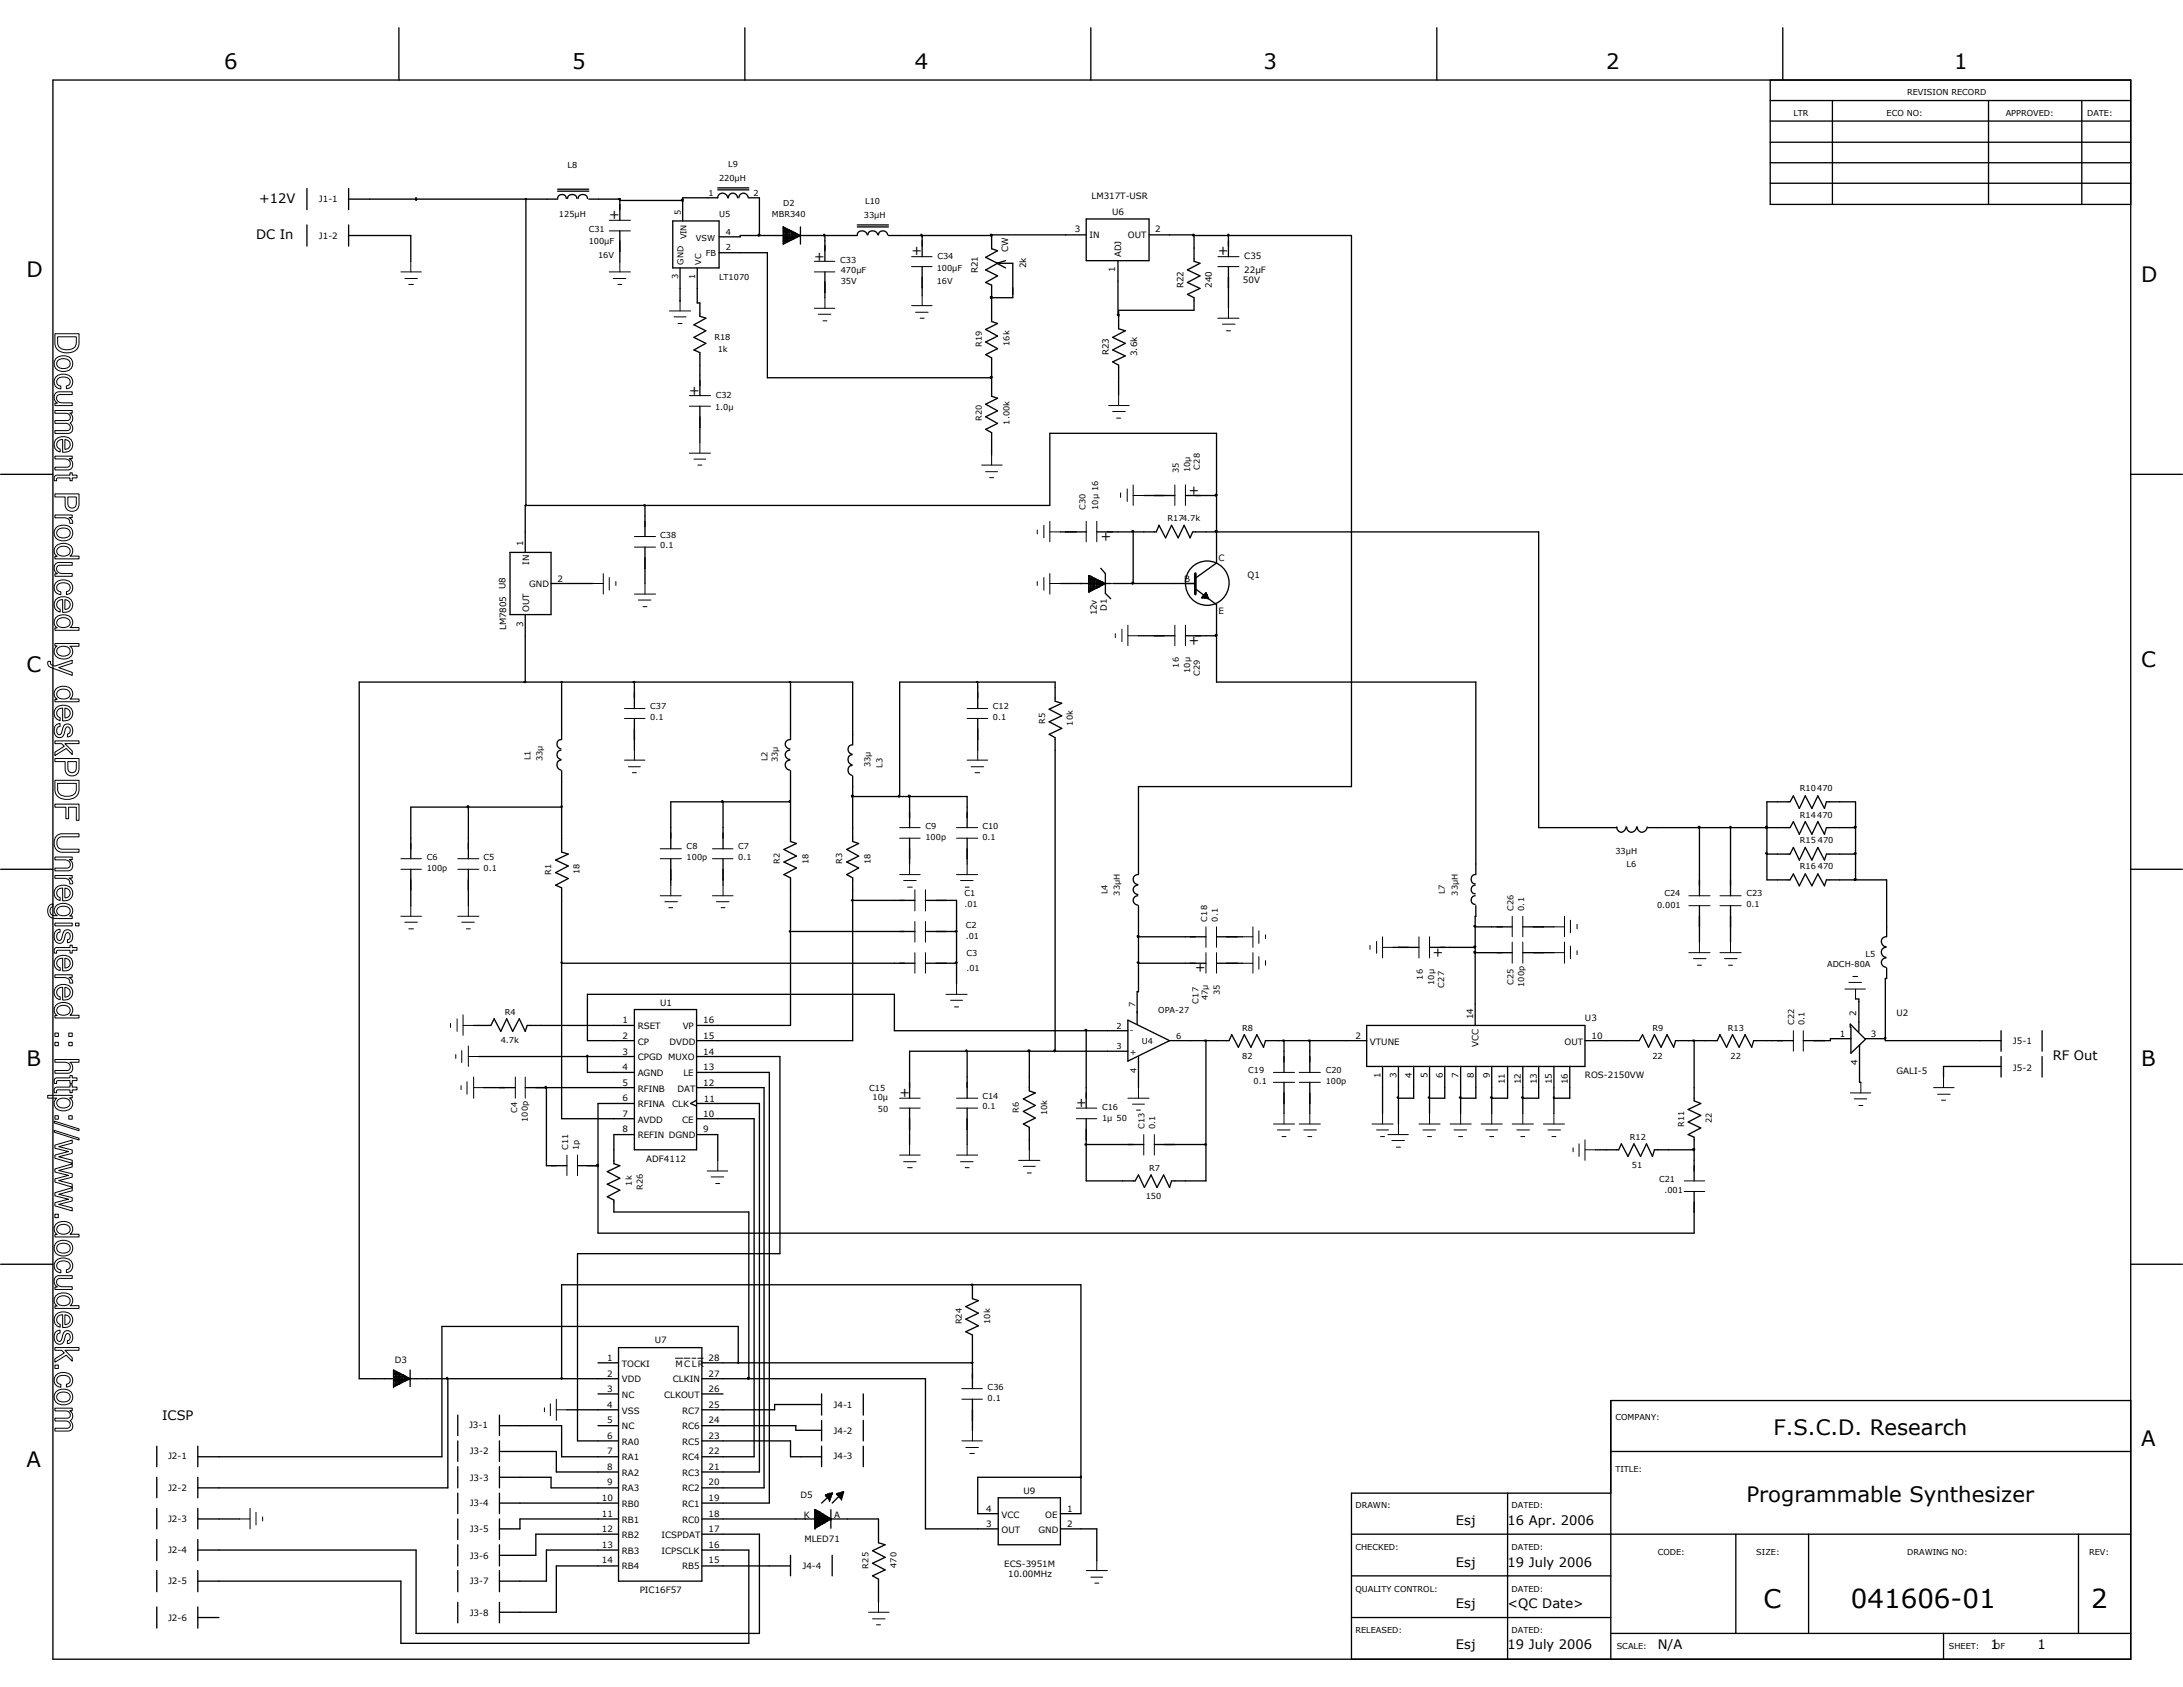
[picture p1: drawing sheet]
<svg xmlns="http://www.w3.org/2000/svg" width="279mm" height="216mm" viewBox="0 0 279 216" stroke-linecap="round" stroke-linejoin="round" font-family="sans-serif">
<defs><g id="words">
<g font-size="3.3">
<text x="225.7" y="205.8">C</text>
<text x="236.9" y="205.8">041606-01</text>
<text x="267.6" y="205.8">2</text>
</g>
<g font-size="2.7">
<text x="28.7" y="8.9">6</text>
<text x="73.2" y="8.9">5</text>
<text x="117.1" y="8.9">4</text>
<text x="161.7" y="8.9">3</text>
<text x="205.6" y="8.9">2</text>
<text x="250.1" y="8.9">1</text>
<text x="3.4" y="35.5">D</text>
<text x="274.1" y="36.2">D</text>
<text x="3.4" y="86">C</text>
<text x="274.1" y="85.3">C</text>
<text x="3.4" y="136.5">B</text>
<text x="274.1" y="136.5">B</text>
<text x="227" y="183.6">F.S.C.D. Research</text>
<text x="274.1" y="185.1">A</text>
<text x="3.4" y="187.7">A</text>
<text x="223.5" y="192.3">Programmable Synthesizer</text>
</g>
<g font-size="1.7">
<text x="33.2" y="26">+12V</text>
<text x="78" y="28">+</text>
<text x="32.8" y="30.6">DC In</text>
<text x="104.2" y="33.4">+</text>
<text x="116.7" y="32.7">+</text>
<text x="155.9" y="32.7">+</text>
<text x="88.2" y="50.5">+</text>
<text x="153.3" y="63.5" transform="rotate(-90 153.3 63.5)">+</text>
<text x="142.1" y="69.3" transform="rotate(-90 142.1 69.3)">+</text>
<text x="153.3" y="82.6" transform="rotate(-90 153.3 82.6)">+</text>
<text x="154.2" y="124.5" transform="rotate(-90 154.2 124.5)">+</text>
<text x="184.6" y="122.6" transform="rotate(-90 184.6 122.6)">+</text>
<text x="262.7" y="135.6">RF Out</text>
<text x="115.1" y="140.4">+</text>
<text x="137.8" y="141.7">+</text>
<text x="20.7" y="181.8">ICSP</text>
<text x="186.4" y="195.2">Esj</text>
<text x="193" y="195.2">16 Apr. 2006</text>
<text x="186.4" y="200.5">Esj</text>
<text x="193" y="200.5">19 July 2006</text>
<text x="186.4" y="205.7">Esj</text>
<text x="193" y="205.7">&lt;QC Date&gt;</text>
<text x="186.4" y="211.1">Esj</text>
<text x="193" y="211.1">19 July 2006</text>
<text x="212.2" y="211.1">N/A</text>
<text x="254.8" y="211.1">1</text>
<text x="260.8" y="211.1">1</text>
</g>
<g font-size="1.1">
<text x="40.8" y="25.9">J1-1</text>
<text x="137.6" y="29.7">3</text>
<text x="139.7" y="25.5">LM317T-USR</text>
<text x="142.3" y="27.5">U6</text>
<text x="147.8" y="29.7">2</text>
<text x="40.8" y="30.6">J1-2</text>
<text x="125.1" y="35" transform="rotate(-90 125.1 35)">R21</text>
<text x="129" y="32.3" transform="rotate(-90 129 32.3)">CW</text>
<text x="131.3" y="34.3" transform="rotate(-90 131.3 34.3)">2k</text>
<text x="139.4" y="30.5">IN</text>
<text x="142.7" y="34.8" transform="rotate(-90 142.7 34.8)">1</text>
<text x="143.5" y="32.9" transform="rotate(-90 143.5 32.9)">ADJ</text>
<text x="144.4" y="30.5">OUT</text>
<text x="159.3" y="33.1">C35</text>
<text x="159.3" y="34.9">22µF</text>
<text x="151.5" y="36.8" transform="rotate(-90 151.5 36.8)">R22</text>
<text x="155.1" y="36.8" transform="rotate(-90 155.1 36.8)">240</text>
<text x="159.1" y="36.2">50V</text>
<text x="141.9" y="45.5" transform="rotate(-90 141.9 45.5)">R23</text>
<text x="145.5" y="45.6" transform="rotate(-90 145.5 45.6)">3.6k</text>
<text x="67" y="69.9" transform="rotate(-90 67 69.9)">1</text>
<text x="156" y="71.8">C</text>
<text x="64.7" y="75.4" transform="rotate(-90 64.7 75.4)">U8</text>
<text x="67.7" y="75.2">GND</text>
<text x="67.7" y="72.3" transform="rotate(-90 67.7 72.3)">IN</text>
<text x="71.4" y="74.4">2</text>
<text x="151.6" y="74.4">B</text>
<text x="159.7" y="74">Q1</text>
<text x="64.8" y="80.6" transform="rotate(-90 64.8 80.6)">LM7805</text>
<text x="67" y="80.2" transform="rotate(-90 67 80.2)">3</text>
<text x="67.7" y="78.3" transform="rotate(-90 67.7 78.3)">OUT</text>
<text x="140.4" y="78.7" transform="rotate(-90 140.4 78.7)">12v</text>
<text x="141.6" y="78.1" transform="rotate(-90 141.6 78.1)">D1</text>
<text x="156" y="78.6">E</text>
<text x="79.7" y="131">1</text>
<text x="81.6" y="131.7">RSET</text>
<text x="84.5" y="128.7">U1</text>
<text x="87.4" y="131.7">VP</text>
<text x="90" y="131">16</text>
<text x="188.6" y="130.4" transform="rotate(-90 188.6 130.4)">14</text>
<text x="202.9" y="130.6">U3</text>
<text x="237.6" y="130" transform="rotate(-90 237.6 130)">2</text>
<text x="242.7" y="130">U2</text>
<text x="79.7" y="132.9">2</text>
<text x="79.7" y="135">3</text>
<text x="79.7" y="136.9">4</text>
<text x="81.6" y="133.7">CP</text>
<text x="81.6" y="135.7">CPGD MUXO</text>
<text x="81.6" y="137.7">AGND</text>
<text x="85.7" y="133.7">DVDD</text>
<text x="87.5" y="137.7">LE</text>
<text x="90" y="132.9">15</text>
<text x="90" y="135">14</text>
<text x="90" y="136.9">13</text>
<text x="173.5" y="132.9">2</text>
<text x="175.3" y="133.7">VTUNE</text>
<text x="189.2" y="133.9" transform="rotate(-90 189.2 133.9)">VCC</text>
<text x="200.2" y="133.7">OUT</text>
<text x="203.7" y="132.9">10</text>
<text x="235.5" y="132.7">1</text>
<text x="237.7" y="136.3" transform="rotate(-90 237.7 136.3)">4</text>
<text x="239.4" y="132.7">3</text>
<text x="242.7" y="137.4">GALI-5</text>
<text x="257.6" y="133.6">J5-1</text>
<text x="257.6" y="137.1">J5-2</text>
<text x="79.7" y="138.9">5</text>
<text x="79.7" y="140.9">6</text>
<text x="79.7" y="142.9">7</text>
<text x="81.6" y="139.7">RFINB</text>
<text x="81.6" y="141.6">RFINA</text>
<text x="81.6" y="143.7">AVDD</text>
<text x="86" y="141.6">CLK</text>
<text x="86.7" y="139.7">DAT</text>
<text x="87.3" y="143.7">CE</text>
<text x="90" y="138.9">12</text>
<text x="90" y="142.9">10</text>
<text x="90.1" y="141">11</text>
<text x="176.7" y="138" transform="rotate(-90 176.7 138)">1</text>
<text x="178.7" y="138" transform="rotate(-90 178.7 138)">3</text>
<text x="180.7" y="138" transform="rotate(-90 180.7 138)">4</text>
<text x="182.7" y="138" transform="rotate(-90 182.7 138)">5</text>
<text x="184.7" y="138" transform="rotate(-90 184.7 138)">6</text>
<text x="186.7" y="138" transform="rotate(-90 186.7 138)">7</text>
<text x="188.6" y="138" transform="rotate(-90 188.6 138)">8</text>
<text x="190.7" y="138" transform="rotate(-90 190.7 138)">9</text>
<text x="192.6" y="138.8" transform="rotate(-90 192.6 138.8)">11</text>
<text x="194.6" y="138.8" transform="rotate(-90 194.6 138.8)">12</text>
<text x="196.7" y="138.8" transform="rotate(-90 196.7 138.8)">13</text>
<text x="198.6" y="138.8" transform="rotate(-90 198.6 138.8)">15</text>
<text x="200.7" y="138.8" transform="rotate(-90 200.7 138.8)">16</text>
<text x="202.9" y="138">ROS-2150VW</text>
<text x="79.7" y="144.9">8</text>
<text x="81.6" y="145.6">REFIN DGND</text>
<text x="82.7" y="148.7">ADF4112</text>
<text x="90" y="144.9">9</text>
<text x="83.8" y="171.9">U7</text>
<text x="50.5" y="174.4">D3</text>
<text x="77.7" y="174.2">1</text>
<text x="77.7" y="176.2">2</text>
<text x="77.7" y="178.1">3</text>
<text x="79.6" y="174.9">TOCKI</text>
<text x="79.6" y="176.9">VDD</text>
<text x="79.6" y="178.9">NC</text>
<text x="85" y="178.9">CLKOUT</text>
<text x="86.1" y="176.9">CLKIN</text>
<text x="86.4" y="174.9">MC LR</text>
<text x="90.7" y="174.2">28</text>
<text x="90.7" y="176.2">27</text>
<text x="90.7" y="178.1">26</text>
<text x="60" y="182.8">J3-1</text>
<text x="77.7" y="180.2">4</text>
<text x="77.7" y="182.1">5</text>
<text x="77.7" y="184.1">6</text>
<text x="79.6" y="180.9">VSS</text>
<text x="79.6" y="182.9">NC</text>
<text x="79.6" y="184.9">RA0</text>
<text x="87.3" y="180.9">RC7</text>
<text x="87.3" y="182.9">RC6</text>
<text x="87.3" y="184.9">RC5</text>
<text x="90.7" y="180.2">25</text>
<text x="90.7" y="182.1">24</text>
<text x="90.7" y="184.1">23</text>
<text x="106.7" y="180.2">J4-1</text>
<text x="106.7" y="183.5">J4-2</text>
<text x="21.5" y="186.8">J2-1</text>
<text x="21.5" y="190.8">J2-2</text>
<text x="60.1" y="186.1">J3-2</text>
<text x="60.1" y="189.5">J3-3</text>
<text x="77.7" y="186.1">7</text>
<text x="77.7" y="188.1">8</text>
<text x="77.7" y="190.1">9</text>
<text x="79.6" y="186.9">RA1</text>
<text x="79.6" y="188.9">RA2</text>
<text x="79.6" y="190.8">RA3</text>
<text x="87.3" y="186.9">RC4</text>
<text x="87.3" y="188.9">RC3</text>
<text x="87.3" y="190.8">RC2</text>
<text x="90.7" y="186.1">22</text>
<text x="90.7" y="188.1">21</text>
<text x="90.7" y="190.1">20</text>
<text x="102.4" y="191.7">D5</text>
<text x="106.7" y="186.8">J4-3</text>
<text x="131" y="191.2">U9</text>
<text x="21.5" y="194.8">J2-3</text>
<text x="60.1" y="192.8">J3-4</text>
<text x="60.1" y="196.1">J3-5</text>
<text x="77" y="192.1">10</text>
<text x="77" y="194.1">11</text>
<text x="77" y="196.1">12</text>
<text x="79.6" y="192.9">RB0</text>
<text x="79.6" y="194.9">RB1</text>
<text x="79.6" y="196.8">RB2</text>
<text x="84.7" y="196.8">ICSPDAT</text>
<text x="87.3" y="192.9">RC1</text>
<text x="87.3" y="194.9">RC0</text>
<text x="90.7" y="192.1">19</text>
<text x="90.7" y="194.1">18</text>
<text x="90.7" y="196.1">17</text>
<text x="102.9" y="194.2">K</text>
<text x="103" y="197.4">MLED71</text>
<text x="106.8" y="194.2">A</text>
<text x="126.2" y="193.5">4</text>
<text x="126.2" y="195.4">3</text>
<text x="128.2" y="194.2">VCC</text>
<text x="128.2" y="196.2">OUT</text>
<text x="132.9" y="196.2">GND</text>
<text x="133.8" y="194.2">OE</text>
<text x="136.6" y="193.5">1</text>
<text x="136.6" y="195.4">2</text>
<text x="21.5" y="198.8">J2-4</text>
<text x="21.5" y="202.8">J2-5</text>
<text x="60.1" y="199.5">J3-6</text>
<text x="60.1" y="202.8">J3-7</text>
<text x="77" y="198.1">13</text>
<text x="77" y="200.1">14</text>
<text x="79.6" y="198.9">RB3</text>
<text x="79.6" y="200.8">RB4</text>
<text x="81.9" y="203.9">PIC16F57</text>
<text x="84.7" y="198.9">ICPSCLK</text>
<text x="87.3" y="200.8">RB5</text>
<text x="90.7" y="198.1">16</text>
<text x="90.7" y="200.1">15</text>
<text x="102.7" y="200.7">J4-4</text>
<text x="128.5" y="200.6">ECS-3951M</text>
<text x="129" y="201.8">10.00MHz</text>
<text x="21.5" y="207.4">J2-6</text>
<text x="60.1" y="206.8">J3-8</text>
</g>
<g font-size="1">
<text x="229.5" y="14.8">LTR</text>
<text x="241.5" y="14.8">ECO NO:</text>
<text x="244.1" y="12.2">REVISION RECORD</text>
<text x="256.7" y="14.8">APPROVED:</text>
<text x="267.1" y="14.8">DATE:</text>
<text x="72.6" y="21.5">L8</text>
<text x="92" y="23.1">220µH</text>
<text x="93.2" y="21.3">L9</text>
<text x="71.5" y="27.8">125µH</text>
<text x="75.4" y="29.6">C31</text>
<text x="87.1" y="27.5" transform="rotate(-90 87.1 27.5)">5</text>
<text x="90.7" y="25.1">1</text>
<text x="92" y="27.8">U5</text>
<text x="96.4" y="25.1">2</text>
<text x="98.8" y="27.8">MBR340</text>
<text x="100.2" y="26.3">D2</text>
<text x="110.6" y="27.9">33µH</text>
<text x="110.7" y="26.2">L10</text>
<text x="75.4" y="31.2">100µF</text>
<text x="76.5" y="33">16V</text>
<text x="86.8" y="35.7" transform="rotate(-90 86.8 35.7)">3</text>
<text x="87.5" y="33.9" transform="rotate(-90 87.5 33.9)">GND</text>
<text x="87.9" y="30.6" transform="rotate(-90 87.9 30.6)">VIN</text>
<text x="89" y="35.7" transform="rotate(-90 89 35.7)">1</text>
<text x="89.1" y="30.8">VSW</text>
<text x="89.7" y="33.9" transform="rotate(-90 89.7 33.9)">VC</text>
<text x="90.3" y="32.8">FB</text>
<text x="92" y="35.8">LT1070</text>
<text x="92.9" y="30.1">4</text>
<text x="92.9" y="32">2</text>
<text x="107.5" y="33.7">C33</text>
<text x="107.6" y="35">470µF</text>
<text x="119.9" y="34.7">100µF</text>
<text x="120" y="33.1">C34</text>
<text x="107.6" y="36.3">35V</text>
<text x="119.9" y="36.3">16V</text>
<text x="91.4" y="43.5">R18</text>
<text x="91.9" y="45">1k</text>
<text x="125.6" y="44.4" transform="rotate(-90 125.6 44.4)">R19</text>
<text x="129.2" y="44.3" transform="rotate(-90 129.2 44.3)">16k</text>
<text x="91.5" y="52.4">1.0µ</text>
<text x="91.6" y="51">C32</text>
<text x="125.6" y="53.9" transform="rotate(-90 125.6 53.9)">R20</text>
<text x="129.2" y="54.4" transform="rotate(-90 129.2 54.4)">1.00k</text>
<text x="138.9" y="65.3" transform="rotate(-90 138.9 65.3)">C30</text>
<text x="140.5" y="65.3" transform="rotate(-90 140.5 65.3)">10µ 16</text>
<text x="150.9" y="60.5" transform="rotate(-90 150.9 60.5)">35</text>
<text x="152.3" y="60.5" transform="rotate(-90 152.3 60.5)">10µ</text>
<text x="153.6" y="60.1" transform="rotate(-90 153.6 60.1)">C28</text>
<text x="84.5" y="68.8">C38</text>
<text x="84.5" y="70.2">0.1</text>
<text x="149.4" y="66.7">R174.7k</text>
<text x="150.9" y="85.4" transform="rotate(-90 150.9 85.4)">16</text>
<text x="152.3" y="86.1" transform="rotate(-90 152.3 86.1)">10µ</text>
<text x="153.6" y="86.5" transform="rotate(-90 153.6 86.5)">C29</text>
<text x="83.2" y="90.8">C37</text>
<text x="83.2" y="92.1">0.1</text>
<text x="127.1" y="90.8">C12</text>
<text x="127.1" y="92.1">0.1</text>
<text x="133.8" y="92.7" transform="rotate(-90 133.8 92.7)">R5</text>
<text x="137.3" y="92.9" transform="rotate(-90 137.3 92.9)">10k</text>
<text x="67.9" y="97.3" transform="rotate(-90 67.9 97.3)">L1</text>
<text x="69.4" y="97.5" transform="rotate(-90 69.4 97.5)">33µ</text>
<text x="98.2" y="97.5" transform="rotate(-90 98.2 97.5)">L2</text>
<text x="99.6" y="97.5" transform="rotate(-90 99.6 97.5)">33µ</text>
<text x="111.4" y="98.2" transform="rotate(-90 111.4 98.2)">33µ</text>
<text x="112.9" y="98.3" transform="rotate(-90 112.9 98.3)">L3</text>
<text x="230.4" y="101.3">R10470</text>
<text x="118.4" y="106.1">C9</text>
<text x="118.4" y="107.4">100p</text>
<text x="125.7" y="106.1">C10</text>
<text x="125.7" y="107.4">0.1</text>
<text x="230.4" y="104.6">R14470</text>
<text x="230.4" y="107.9">R15 470</text>
<text x="54.6" y="110.1">C6</text>
<text x="54.6" y="111.4">100p</text>
<text x="61.9" y="110.1">C5</text>
<text x="61.9" y="111.4">0.1</text>
<text x="70.5" y="111.9" transform="rotate(-90 70.5 111.9)">R1</text>
<text x="74.2" y="111.8" transform="rotate(-90 74.2 111.8)">18</text>
<text x="87.9" y="108.7">C8</text>
<text x="87.9" y="110.1">100p</text>
<text x="94.5" y="108.7">C7</text>
<text x="94.5" y="110.1">0.1</text>
<text x="99.8" y="110.6" transform="rotate(-90 99.8 110.6)">R2</text>
<text x="103.5" y="110.6" transform="rotate(-90 103.5 110.6)">18</text>
<text x="107.8" y="110.6" transform="rotate(-90 107.8 110.6)">R3</text>
<text x="111.4" y="110.6" transform="rotate(-90 111.4 110.6)">18</text>
<text x="206.8" y="109.3">33µH</text>
<text x="208.2" y="110.9">L6</text>
<text x="230.4" y="111.3">R16</text>
<text x="232.7" y="111.2">470</text>
<text x="123.4" y="114.7">C1</text>
<text x="123.4" y="116.1">.01</text>
<text x="123.6" y="118.7">C2</text>
<text x="141.7" y="114.5" transform="rotate(-90 141.7 114.5)">L4</text>
<text x="143.3" y="114.6" transform="rotate(-90 143.3 114.6)">33µH</text>
<text x="154.5" y="117.9" transform="rotate(-90 154.5 117.9)">C18</text>
<text x="155.9" y="117.9" transform="rotate(-90 155.9 117.9)">0.1</text>
<text x="184.9" y="114.5" transform="rotate(-90 184.9 114.5)">L7</text>
<text x="186.6" y="114.6" transform="rotate(-90 186.6 114.6)">33µH</text>
<text x="193.7" y="116.6" transform="rotate(-90 193.7 116.6)">C26</text>
<text x="195.1" y="116.6" transform="rotate(-90 195.1 116.6)">0.1</text>
<text x="212.1" y="116.2">0.001</text>
<text x="213" y="114.7">C24</text>
<text x="223.5" y="114.7">C23</text>
<text x="223.5" y="116.1">0.1</text>
<text x="123.6" y="120.1">.01</text>
<text x="123.7" y="122.3">C3</text>
<text x="123.7" y="124.2">.01</text>
<text x="182.1" y="125.4" transform="rotate(-90 182.1 125.4)">16</text>
<text x="233.8" y="123.8">ADCH-80A</text>
<text x="238.8" y="122.4">L5</text>
<text x="64.6" y="129.9">R4</text>
<text x="142.9" y="131.7">2</text>
<text x="145.3" y="128.9" transform="rotate(-90 145.3 128.9)">7</text>
<text x="148.3" y="129.6">OPA-27</text>
<text x="153.4" y="128.4" transform="rotate(-90 153.4 128.4)">C17</text>
<text x="154.6" y="128" transform="rotate(-90 154.6 128)">47µ</text>
<text x="156.1" y="127.3" transform="rotate(-90 156.1 127.3)">35</text>
<text x="159" y="131.9">R8</text>
<text x="183.6" y="126.1" transform="rotate(-90 183.6 126.1)">10µ</text>
<text x="184.8" y="126.4" transform="rotate(-90 184.8 126.4)">C27</text>
<text x="193.7" y="126.1" transform="rotate(-90 193.7 126.1)">C25</text>
<text x="195.1" y="126.3" transform="rotate(-90 195.1 126.3)">100p</text>
<text x="211.5" y="131.9">R9</text>
<text x="221.1" y="131.9">R13</text>
<text x="229.6" y="131.2" transform="rotate(-90 229.6 131.2)">C22</text>
<text x="231" y="131.2" transform="rotate(-90 231 131.2)">0.1</text>
<text x="64.1" y="133.5">4.7k</text>
<text x="142.9" y="134.3">3</text>
<text x="144.6" y="132.2">-</text>
<text x="144.6" y="135">+</text>
<text x="145.5" y="137.3" transform="rotate(-90 145.5 137.3)">4</text>
<text x="146.1" y="133.6">U4</text>
<text x="150.5" y="132.9">6</text>
<text x="159" y="135.5">82</text>
<text x="159.8" y="137.3">C19</text>
<text x="169.7" y="137.3">C20</text>
<text x="211.5" y="135.5">22</text>
<text x="221.5" y="135.5">22</text>
<text x="66.2" y="142.5" transform="rotate(-90 66.2 142.5)">C4</text>
<text x="67.6" y="143.6" transform="rotate(-90 67.6 143.6)">100p</text>
<text x="111.3" y="139.6">C15</text>
<text x="111.7" y="140.8">10µ</text>
<text x="112.4" y="142.3">50</text>
<text x="125.7" y="140.6">C14</text>
<text x="125.7" y="142">0.1</text>
<text x="130.4" y="142.5" transform="rotate(-90 130.4 142.5)">R6</text>
<text x="134" y="142.7" transform="rotate(-90 134 142.7)">10k</text>
<text x="141.1" y="142.1">C16</text>
<text x="141.1" y="143.5">1µ 50</text>
<text x="160.4" y="138.8">0.1</text>
<text x="169.7" y="138.7">100p</text>
<text x="219.1" y="143.8" transform="rotate(-90 219.1 143.8)">22</text>
<text x="72.7" y="147.2" transform="rotate(-90 72.7 147.2)">C11</text>
<text x="74.1" y="147.2" transform="rotate(-90 74.1 147.2)">1p</text>
<text x="146.5" y="144.5" transform="rotate(-90 146.5 144.5)">C13</text>
<text x="147.1" y="149.9">R7</text>
<text x="147.8" y="144.5" transform="rotate(-90 147.8 144.5)">0.1</text>
<text x="208.6" y="145.9">R12</text>
<text x="208.9" y="149.4">51</text>
<text x="215.6" y="144.3" transform="rotate(-90 215.6 144.3)">R11</text>
<text x="80.9" y="151.7" transform="rotate(-90 80.9 151.7)">1k</text>
<text x="82.3" y="152.3" transform="rotate(-90 82.3 152.3)">R26</text>
<text x="146.6" y="153.4">150</text>
<text x="212.3" y="151.3">C21</text>
<text x="213" y="152.7">.001</text>
<text x="123.1" y="169.5" transform="rotate(-90 123.1 169.5)">R24</text>
<text x="126.7" y="169.4" transform="rotate(-90 126.7 169.4)">10k</text>
<text x="126.4" y="177.9">C36</text>
<text x="126.4" y="179.2">0.1</text>
<text x="206.8" y="181.8">COMPANY:</text>
<text x="206.8" y="188.4">TITLE:</text>
<text x="173.5" y="193">DRAWN:</text>
<text x="193.5" y="193">DATED:</text>
<text x="111.2" y="200.7" transform="rotate(-90 111.2 200.7)">R25</text>
<text x="114.7" y="200.7" transform="rotate(-90 114.7 200.7)">470</text>
<text x="173.5" y="198.4">CHECKED:</text>
<text x="173.5" y="203.7">QUALITY CONTROL:</text>
<text x="193.5" y="198.4">DATED:</text>
<text x="193.5" y="203.7">DATED:</text>
<text x="212.2" y="199.1">CODE:</text>
<text x="224.8" y="199.1">SIZE:</text>
<text x="244.1" y="199.1">DRAWING NO:</text>
<text x="267.4" y="199.1">REV:</text>
<text x="173.5" y="209">RELEASED:</text>
<text x="193.5" y="209">DATED:</text>
<text x="206.9" y="211">SCALE:</text>
<text x="249.4" y="211">SHEET:</text>
<text x="255.2" y="211">OF</text>
</g>
</g></defs>
<g fill="none" stroke="#000" stroke-width=".17">
<path d="M6.8 10.2h265.9v202.1h-265.9zM51.1 3.6v6.6M95.3 3.6v6.6M139.6 3.6v6.6M183.9 3.6v6.6M226.6 18.2h46.1M226.6 12.9h46.1M226.6 15.5h46.1M226.6 10.2v16h46.1M228.2 3.6v6.6M234.5 12.9v13.3M254.5 12.9v13.3"/>
<path d="M266.4 12.9v13.3M39.3 24.1v2.7M39.3 28.8v2.7M44.6 30.1h8v3.3M44.6 25.5h26.8M44.6 24.1v2.7M44.6 28.8v2.7M53.3 25.5h.1M67.3 25.5v39.2M71.4 25.4a.55 .55 0 0 1 .5-.5 .55 .55 0 0 1 .6 .5M71.4 24.5h4M71.4 24.2h4"/>
<path d="M72.6 25.4a.6 .6 0 0 1 .6-.5 .6 .6 0 0 1 .6 .5M74 25.4a.6 .6 0 0 1 .6-.5 .6 .6 0 0 1 .6 .5M75.4 25.5h3.9M79.3 25.5h.1M79.3 25.5v2.7M79.3 29.5v4M79.3 25.7h8.1M86.1 28.3h5.9v6h-5.9zM87 38.4h.1M87 34.3v4.1M87.4 25.7h.1M89.2 34.3v4.5h.4v1.7l.7 .2-1.5 .9 1.5 .7-1.5 .9 1.5 .7-1.5 .9 .8 .3v5.5"/>
<path d="M91.9 24.3h3.9M91.9 24h3.9M92 32.3h6.2v16h28.7M93.1 25.3a.64 .64 0 0 0-.6-.6 .64 .64 0 0 0-.6 .6h-4.5v3M93.2 25.3a.59 .59 0 0 1 .6-.6 .59 .59 0 0 1 .6 .6M94.6 25.3a.59 .59 0 0 1 .6-.6 .59 .59 0 0 1 .6 .6M95.8 25.3h1.4v4.8M100.2 29h.1M100.2 30.1h-5.5v.2h-2.7M100.2 29v2.2l2.2-1.1M100.2 29l2.2 1.1M100.2 31.2h.2"/>
<path d="M100.2 30.7h1M100.2 30.6h1.3M100.2 30.4h1.7M100.2 30.2h2.1M100.2 30.1h2v.1M100.2 29.8h1.6v.6M100.2 29.6h1.2v1M100.2 29.5h.8v1.3M100.2 29.3h.5v1.7M100.3 29.1v2.1M100.5 29.2v1.9M100.8 29.4v1.5h-.6"/>
<path d="M101.3 29.5v1.2M101.6 29.7v.9M102 30v.3M102.4 30.1h.1M102.4 30.1h7.3M102.4 29v2.2M105.6 30.1v3.3M105.6 34.8v3.3M109.7 30.1a.65 .65 0 0 1 .7-.6 .65 .65 0 0 1 .6 .6M109.7 29h4M109.7 28.8h4M111.1 30.1a.65 .65 0 0 1 .6-.6 .65 .65 0 0 1 .7 .6"/>
<path d="M112.4 30.1a.6 .6 0 0 1 .6-.6 .6 .6 0 0 1 .6 .6M113.7 30.1h13.2M118 30.1h.1M118 30.1v2.8M118 34.1v3.7M126.9 38.1h.1M126.9 30.1h.1M127.6 33.7h2v4.4h-2.7M127.6 33.7l1.1 .6M128.7 33.4l-1.1 .3M139 28h8.1v5.4h-8.1zM139 30.1h-12.1v1.7l.8 .3-1.5 .8 1.5 .8-1.5 .8 1.5 .8-1.5 .9 .7 .3v4.6l.8 .3-1.5 .8 1.5 .8-1.5 .8 1.5 .8-1.5 .8 .7 .4v4.9l.8 .3-1.5 .7 1.5 .9-1.5 .7 1.5 .9-1.5 .7 .7 .5v2.9"/>
<path d="M143.1 33.4v7h.1M147.1 30.1h5.7v3.3l.8 .3-1.6 .8 1.6 .8-1.6 .9 1.6 .7-1.6 .8 .8 .4v1.6h-9.6v2.4l.8 .2-1.6 .9 1.6 .7-1.6 .9 1.6 .8-1.6 .7 .8 .4v3.8M152.8 30.1h20.2v70.6h-27.3v11.2M157.2 30.1h.1M157.2 30.1v2.8M157.2 34.1v5.3M226.6 20.8h46.1M226.6 23.5h46.1M89.6 52v4.6M143.2 40.4h.1M.1 60.7h6.7M65.3 70.7h5.2v8h-5.2z"/>
<path d="M67.2 70.7v-6h67.2v-9.2h21.3v16.6l-2.7 1.9M67.2 78.7v8.6M70.5 74.7h5.4M82.5 64.7v4M82.5 70v4.7M135.7 74.7h6.5M135.7 68.1h3.3M139.4 73.7h.2v1.9h-.2M139.4 73.7l2.1 1-2.1 1.1zM139.4 74h.6v1.4h-.6M139.4 74.2h1v1.1h-1M139.4 74.8h1.7"/>
<path d="M139.4 74.5h1.7M139.4 74.3h1.4M139.8 73.8v1.7M140.1 74v1.4M140.4 68.1h7.6l.3-.9 .9 1.6 .7-1.6 .9 1.6 .8-1.6 .7 1.6 .4-.7h44.2v37.8h10M140.5 74.3v.9M140.7 74.3v.8h-1.3M140.9 74.4v.6M140.9 72.7l.6 .7v2.5l.7 .7M141.1 74.5v.3M141.2 74.6v.2M141.5 74.7h.1"/>
<path d="M142.4 74.7h10.6M145 68.1v6.6M146.4 63.4h4M151.7 63.4h4M153 75.4l2.7 2v9.9h33.2v24.6M153.8 76.5h.1M153.8 76.5h.8v.1M153.9 76.3v.2M154 76.3h.5M154.1 76.1h.4v.4M154.1 76.2v.3M154.2 76v.5"/>
<path d="M154.3 76h.1M154.3 75.9h.1M154.3 75.9l-.5 .6M154.3 75.9l.4 .7-.9-.1M154.3 75.9v.6h.3M155.7 68.1h.1M272.7 60.7h6.6M71.8 97.3a.65 .65 0 0 0-.5 .6 .65 .65 0 0 0 .5 .7M71.8 96a.6 .6 0 0 0-.5 .6 .6 .6 0 0 0 .5 .6M71.8 94.7a.6 .6 0 0 0-.5 .5 .6 .6 0 0 0 .5 .6M71.9 98.6v10.5l.8 .2-1.6 .8 1.6 .7-1.6 .9 1.6 .7-1.6 .9 .8 .3v29.6h9.3M71.9 87.3v7.4"/>
<path d="M81.2 87.3v3.4M81.2 91.9v4.1M101.1 97.3a.64 .64 0 0 0-.6 .6 .64 .64 0 0 0 .6 .7M101.1 96a.59 .59 0 0 0-.6 .6 .59 .59 0 0 0 .6 .6M101.1 94.7a.59 .59 0 0 0-.6 .5 .59 .59 0 0 0 .6 .6M101.2 98.6v9.1l.7 .2-1.6 .8 1.6 .9-1.6 .7 1.6 .8-1.6 .8 .9 .5v18.8h-12M101.2 87.3v7.4M109.1 98a.65 .65 0 0 0-.6 .6 .65 .65 0 0 0 .6 .6M109.1 96.6a.65 .65 0 0 0-.6 .6 .65 .65 0 0 0 .6 .7M109.1 95.3a.6 .6 0 0 0-.6 .6 .6 .6 0 0 0 .6 .6M109.1 99.3v8.4l.8 .2-1.5 .8 1.5 .9-1.5 .7 1.5 .8-1.5 .8 .7 .5v20.8h-19.9M109.1 95.3v-8h-63.1v89.1h4.4"/>
<path d="M125.1 87.3v3.4M125.1 91.9v4.1M145.7 81.4h4.7M151.7 81.4h4M.1 111.3h6.7M52.6 111.3v4.6M59.9 103.3v6.6M59.9 111.3v4.6M71.9 103.3h-19.3v6.6M85.9 109.9v3.4M92.5 102.6v6M92.5 109.9v3.4"/>
<path d="M101.2 102.6h-15.3v6M101.2 119.2h15.9M109.1 115.2h8M109.1 101.9h14.7v4M115.1 101.9v-14.6h19.9v2.4l.9 .3-1.6 .8 1.6 .8-1.6 .8 1.6 .8-1.6 .8 .7 .4v40.1M116.4 101.9v4M116.4 107.3v3.3M118.4 115.2h4v10.7M118.4 119.2h4M123.8 107.3v3.3M145.6 114.6a.59 .59 0 0 0-.6 .6 .59 .59 0 0 0 .6 .6M145.6 113.3a.59 .59 0 0 0-.6 .6 .59 .59 0 0 0 .6 .6"/>
<path d="M145.6 111.9a.64 .64 0 0 0-.6 .7 .64 .64 0 0 0 .6 .6M145.7 115.9v11h-.2v4.2M145.7 119.9h8.6M155.7 119.9h3.3M188.8 114.6a.55 .55 0 0 0-.5 .6 .55 .55 0 0 0 .5 .5M188.8 113.3a.55 .55 0 0 0-.5 .5 .55 .55 0 0 0 .5 .6M188.8 111.9a.6 .6 0 0 0-.5 .6 .6 .6 0 0 0 .5 .6M188.8 118.6h4.7M188.9 115.9v1.4h-.1v13.9M194.9 118.6h4M206.9 105.8a.6 .6 0 0 0 .6 .7 .6 .6 0 0 0 .6-.7M208.2 105.8a.64 .64 0 0 0 .6 .7 .64 .64 0 0 0 .7-.7"/>
<path d="M209.5 105.8a.64 .64 0 0 0 .7 .7 .64 .64 0 0 0 .6-.7M210.9 105.9h18.2l.4-.7 .8 1.6 .8-1.6 .8 1.6 .8-1.6 .8 1.6 .3-.9h3.7M217.5 105.9v8.7M217.5 115.9v4.7M221.5 105.9v8.7M221.5 115.9v4.7M226.1 105.9h.1M226.1 109.3h3l.4-.8 .8 1.6 .8-1.6 .8 1.6 .8-1.6 .8 1.6 .3-.8h3.7M237.5 112.6v-10h-3.7l-.3 .9-.8-1.6-.8 1.6-.8-1.6-.8 1.6-.8-1.6-.4 .7h-3v10h3l.4-.8 .8 1.6 .8-1.6 .8 1.6 .8-1.6 .8 1.6 .3-.8h7.7v7.3M241.4 119.9a.64 .64 0 0 0-.6 .6 .64 .64 0 0 0 .6 .7M272.7 111.3h6.6M60.6 131.2h2.2l.4-.8 .9 1.6 .8-1.6 .7 1.6 .9-1.6 .7 1.6 .3-.8h13.7"/>
<path d="M61.3 135.2h19.9M61.9 139.2h4.1M67.2 139.2h14M69.9 139.2h.1M69.9 139.2v10h2.7M71.9 123.3h45.2M75.2 135.2v2h6M81.2 129.2h8v18h-8zM89.2 135.2h10.6v25.2h-25.9v24h5.3M89.2 137.2h9.3v55.2h-8.7M89.2 139.2h8.6v51.2h-8M118.4 123.3h4"/>
<path d="M123.8 134.5v6M131.7 134.5v5.1l.8 .3-1.5 .7 1.5 .9-1.5 .7 1.5 .9-1.5 .7 .7 .5v2.9M139 131.9v9.9M144.4 131.9h-29.9v-4.6h-39.3v5.9h6M144.4 134.5h-28v6M144.4 130.6l5.3 2.6-5.3 2.6zM145.7 123.3h8.6M145.7 135.2v4M149.7 133.2h7.6l.3-.8 .9 1.6 .8-1.6 .8 1.6 .8-1.6 .8 1.6 .3-.8h12.9M154.3 133.2v17.9h-4.4l-.2 .9-.8-1.6-.8 1.6-.8-1.6-.8 1.6-.8-1.6-.4 .7h-6.3v-7.9M155.7 123.3h3.3M164.3 133.2v4"/>
<path d="M164.3 138.5v4M167.6 133.2v4M167.6 138.5v4M174.9 131.2h28v5.3h-28zM177 136.5v6M178.3 121.2h3.3M179 136.5v7.3M180.9 136.5v4h-1.9M183 136.5v6M183 121.2h5.8M184.9 136.5v4h-1.9M186.9 136.5v6"/>
<path d="M188.8 121.9h4.7M188.9 136.5v4h-2M190.9 136.5v6M193 136.5v4h-2.1M194.9 136.5v6M194.9 121.9h4M196.9 136.5v4h-2M198.9 136.5v6M200.9 136.5v4h-2M202.9 133.2h6.9l.4-.8 .8 1.6 .8-1.6 .8 1.6 .8-1.6 .8 1.6 .3-.8h5.3l.3-.8 .9 1.6 .7-1.6 .9 1.6 .8-1.6 .8 1.6 .3-.8h5M216.8 133.2v7.7l.9 .3-1.6 .8 1.6 .7-1.6 .9 1.6 .8-1.6 .8 .7 .3v5.6M236.8 131.5v-.4l2 1.9-1.9 1.8v-3.3"/>
<path d="M236.9 132.9h-2.6v.3h-3.5M237.5 127.8h.4v4.2M238 133.7v4.8h.2M238.7 132.9h2.6M241.3 132.9h.1M241.4 122.6a.59 .59 0 0 0-.6 .6 .59 .59 0 0 0 .6 .6M241.4 121.2a.64 .64 0 0 0-.6 .7 .64 .64 0 0 0 .6 .6M241.5 123.9v1.3h-.2v8h14.8M256.1 136.5h-7.3v1.3M256.1 131.9v2.6M256.1 135.2v2.6M261.4 131.9v2.6"/>
<path d="M261.4 135.2v2.6M73.9 149.2h2.6M76.5 149.2h.1M81.2 141.2h-4.7v16.6h140.3v-5.3M81.2 145.2h-2.6v3.7l.7 .3-1.6 .7 1.6 .9-1.6 .8 1.6 .7-1.6 .9 .9 .4v1.5h17.2v21.3M89.2 141.2h8v47.2h-7.4M89.2 143.2h7.3v43.2h-6.7M89.2 145.2h2.7v3.3M89.2 140.8l-.8 .4 .8 .4M116.4 141.8v4.7M123.8 141.8v4.7M139 146.5h7.4"/>
<path d="M147.7 146.5h6.6M204.2 147.2h3l.3-.8 .9 1.6 .7-1.6 .9 1.6 .7-1.6 .8 1.6 .3-.8h5M216.8 147.2h.1M.1 161.8h6.7M50.4 177.5h.1M50.4 175.6h.4v1.7h-.4M50.4 176.4h1.9M50.4 176.2h1.6M50.4 175.9h1.2M50.4 175.8h.8M50.4 175.4h.1M50.6 175.5v1.9"/>
<path d="M51 175.7v1.4M51.1 175.8v1.3h-.7M51.3 175.9v1.1M51.5 175.9v1h-1.1M51.7 176v.8M51.9 176.1v.6h-1.5M52.1 176.3v.3M52.2 176.4v.1h-1.8M52.5 176.4h.1M52.5 176.4h26.7M52.5 176.4l-2.1-1.1v2.2M52.5 176.4l-2.1 1.1"/>
<path d="M52.5 175.3v2.2M57.3 176.4v14h-32M71.9 176.4v-12h66.4v29.3h-2.6M76.5 174.4h2.7M76.5 178.4h2.7M79.2 172.5h10.6v29.9h-10.6zM89.8 174.4h34.7M89.8 176.4h28.6v19.3h9.4M89.8 178.4h2.7M94.5 174.4v-4.6h-37.9v16.6h-31.3M105.2 179.7h-6.1v.7h-9.3M105.2 178.4v2.7"/>
<path d="M110.5 178.4v2.7M124.5 164.4h.1M124.5 164.4v1.8l.7 .3-1.6 .7 1.6 .9-1.6 .7 1.6 .9-1.6 .7 .9 .5v6.8M124.5 179.1v3.9M272.7 179.2h-66.5v33.1M272.7 161.8h6.6M20.1 185.1v2.6M20.1 189.1v2.6M20.1 193v2.7M20.1 197v2.7M25.3 194.4h5.3M25.3 185.1v2.6"/>
<path d="M25.3 189.1v2.6M25.3 193v2.7M25.3 197v2.7M58.6 181.1v2.6M58.6 184.4v2.6M58.6 187.7v2.7M58.6 191.1v2.6M58.6 194.4v2.6M58.6 197.7v2.7M63.9 185.8h7.3v2.6h8M63.9 182.5h8v3.9h7.3M63.9 189.1h6.6v1.3h8.7"/>
<path d="M63.9 192.4h15.3M63.9 181.1v2.6M63.9 184.4v2.6M63.9 187.7v2.7M63.9 191.1v2.6M63.9 194.4v2.6M63.9 197.7v2.7M72.6 180.4h6.6M76.5 182.5h2.7M79.2 196.3h-10.6v2.8h-4.7M79.2 198.4h-9.3v4h-6M79.2 194.4h-12.7v1.3h-2.6"/>
<path d="M89.8 196.3h7.4v12.7h-43.9v-10.6h-28M89.8 184.4h11.4v2h4M89.8 198.4h6v11.9h-44.5v-7.9h-26M89.8 182.5h12.1v.5h3.3M89.8 194.4h17.2M101.2 199.1v2.6M104.3 195.6h.1M104.3 193.2h.1M104.3 193.2v2.4M104.3 195.3h.5M104.3 193.5h.7v1.7h-.7M104.3 195.1h.9"/>
<path d="M104.3 194.9h1.2M104.3 194h1.4v.8h-1.4M104.3 194.1h1.6v.5h-1.6M104.3 194.5h1.8M104.3 194.2h1.8v.4M104.3 193.2l2 1.2M104.3 193.9h1.1M104.3 193.7h.9M104.3 193.5h.5M104.3 193.3h.3M104.5 193.3v2.2M104.6 193.4v2h-.3"/>
<path d="M104.7 193.4v1.9M104.9 193.5v1.7M105.2 181.8v2.6M105.2 185.1v2.6M105.2 193.6v1.5M105.3 193.7v1.3M105.4 193.8v1.1M105.6 193.9v1M105.7 191.3h.1M105.7 191.3l.4 .6M105.7 191.3h.7M105.7 191.4h.6"/>
<path d="M105.8 191.3v.2M105.8 194.1v.5M105.9 191.2v.5M106 191.7h.3M106.1 191.9l.1 .1M106.1 191.9h.2M106.2 192h.1M106.2 191.1v.9M106.2 194.3v.2M106.3 194.4h.1M106.3 191.1v.5h-.5M106.3 193.2v2.4"/>
<path d="M106.3 194.4l-2 1.2M106.4 191.2h-.3v.7M106.5 191.1h.1M106.5 191.1l-1.3 1.3M106.5 191.1l-.8 .2M106.5 191.1l-.3 .9M106.5 199.1v2.6M107.1 191.2h.1M107.1 194.4h5.3v3l.9 .3-1.6 .8 1.6 .8-1.6 .8 1.6 .8-1.6 .8 .7 .4v3M107.1 191.2h.8M107.1 191.2l.4 .5M107.2 191.3h.7"/>
<path d="M107.3 191.1v.2M107.4 191.1v.5M107.4 191.6h.4M107.5 191.7h.2M107.5 191.7l.2 .2M107.7 191.9h.1M107.7 191v.9M107.8 190.9v.5h-.4M107.8 191.1l-1.3 1.3M107.9 191.1h-.4v.6M107.9 190.9h.1M107.9 190.9l-.8 .3"/>
<path d="M107.9 190.9l-.2 1M110.5 181.8v2.6M110.5 185.1v2.6M127.8 191.7h7.9v6h-7.9zM135.7 195.7h4.7v4M138.3 189.1h-13.2v4.6h2.7M173 196.3h99.7M193 191.1v21.2M206.2 185.8h66.5M206.2 191.1h-33.2v21.2M222.2 196.3v12.7M231.5 196.3v12.7"/>
<path d="M266 196.3v12.7M20.1 201v2.7M20.1 205.7v2.7M25.3 207h2.7M25.3 201v2.7M25.3 205.7v2.7M58.6 201v2.7M58.6 205.1v2.6M63.9 201v2.7M63.9 205.1v2.6M79.2 200.4h-8v5.9h-7.3M89.8 200.4h11.4"/>
<path d="M173 201.7h33.2M173 207h33.2M206.2 209h66.5M248.8 209v3.3"/>
<circle cx="154.5" cy="74.6" r="2.82"/>
</g>
<g fill="none" stroke="#000" stroke-width=".13">
<path d="M51.3 34.8h2.6M51.8 35.6h1.6M52.3 36.4h.6M52.6 33.4v1.4M53.2 25.3l.1 .1v.2zM67.2 25.4l.2 .1-.1 .1zM78 28.2h2.7M78 29.5h2.7M78 34.8h2.7M78.5 35.6h1.6M79.1 36.4h.5M79.2 25.4l.2 .1-.2 .1z"/>
<path d="M79.3 33.5v1.3M85.7 39.8h2.7M87 38.4v1.4M87.2 25.5h.2v.2h-.2zM97 30h.2v.2h-.2zM104.2 33.4h2.6M104.2 34.8h2.6M104.2 39.5h2.6M105.4 30l.2 .1-.1 .1zM105.6 38.1v1.4M116.7 32.9h2.6M116.7 34.1h2.6"/>
<path d="M116.7 39.1h2.6M117.2 40h1.6M117.9 30l.1 .1-.1 .1zM118 37.8v1.3M126.8 37.9h.1v.2h-.1zM126.8 30h.1v.2h-.1zM152.7 30l.1 .1-.1 .1zM155.9 32.9h2.7M155.9 34.1h2.7M157.2 30l.1 .1-.1 .1zM157.2 39.4v1.3M7 42.7h3.1v1.2a1.29 1.29 0 0 1-1.5 1.3 1.35 1.35 0 0 1-1.6-1.3z"/>
<path d="M7 52.5h2.2v.4h-.3a.75 .75 0 0 1 .1 1.2 .72 .72 0 0 1 .3 .8 .72 .72 0 0 1-.6 .6h-1.7v-.4h1.6l.3-.2a.53 .53 0 0 0-.5-.7h-1.4v-.4h1.6l.3-.2a.53 .53 0 0 0-.5-.7h-1.4zM7 58.4h2.2v.3h-.3a.76 .76 0 0 1 .4 .8 .76 .76 0 0 1-.6 .6h-1.7v-.3h1.6a.51 .51 0 0 0 .4-.5 .51 .51 0 0 0-.4-.5l-1.6-.1zM7.1 50.3l.4-.2h1.7v.4h-1.5a.52 .52 0 0 0-.5 .5 .52 .52 0 0 0 .5 .5l1.5 .1v.3h-2.2v-.3h.3a.86 .86 0 0 1-.2-1.3zM7.1 45.9a1.38 1.38 0 0 1 2.2 .3 1.02 1.02 0 0 1-1.2 1.3 1.02 1.02 0 0 1-1-.4 1.02 1.02 0 0 1 0-1.2zM7.1 56.3a1.26 1.26 0 0 1 1.3-.4 1.26 1.26 0 0 1 .9 1 1.03 1.03 0 0 1-1.3 1v-1.7a.64 .64 0 0 0-.7 .5 .64 .64 0 0 0 .4 .8v.3a.97 .97 0 0 1-.6-1.5zM7.1 48.3a1.38 1.38 0 0 1 2.2 .2 .85 .85 0 0 1-.8 1.2v-.3a.55 .55 0 0 0 .5-.6 .55 .55 0 0 0-.5-.5 .88 .88 0 0 0-1.2 .6v.2l.2 .2 .3 .1v.4a.91 .91 0 0 1-.8-.6 .91 .91 0 0 1 .1-.9zM7.4 43.1h2.4v.7a.95 .95 0 0 1-1.2 1 1 1 0 0 1-1.2-1zM7.5 46.1a.94 .94 0 0 1 1.5 .4 .93 .93 0 0 1-.8 .7 .93 .93 0 0 1-.9-.4v-.5zM8.3 56.3a.62 .62 0 0 1 .7 .6 .62 .62 0 0 1-.7 .6zM86.3 40.6h1.5M86.8 41.4h.5M88.2 50.6h2.7"/>
<path d="M88.2 52h2.7M88.2 58h2.7M88.8 58.8h1.5M89.3 59.5h.5M89.6 56.6v1.4M104.7 40.2h1.6M105.3 41.1h.5M117.8 40.7h.5M125.6 59.5h2.7M126.8 48.2h.1v.2h-.1zM126.9 58.3v1.2M141.9 51.9h2.6"/>
<path d="M142.4 52.7h1.6M142.9 53.5h.5M143 40.2l.3 .1-.2 .1zM143.2 50.5v1.4M155.9 40.7h2.7M156.5 41.5h1.6M157 42.3h.5M7 63.2h3.1v1.3a.89 .89 0 0 1-.8 .9 .89 .89 0 0 1-1-.8v-1h-1.3zM7 65.9h2.2v.3h-.4a.66 .66 0 0 1 .5 .8h-.4v-.2a.61 .61 0 0 0-.7-.5h-1.2zM7.1 60.9l1.9-.1v-.3h.2v.3h.7v.4h-.7v.3h-.2v-.3h-1.6a.26 .26 0 0 0-.1 .3h-.3v-.5zM7.1 72.2l.4-.2h1.7v.3h-1.5a.52 .52 0 0 0-.5 .6 .52 .52 0 0 0 .5 .5h1.5v.4h-2.2v-.4h.3a.86 .86 0 0 1-.2-1.2zM7.1 67.6a1.38 1.38 0 0 1 2.2 .3 1.02 1.02 0 0 1-1.2 1.3 1.02 1.02 0 0 1-1-.5 1.02 1.02 0 0 1 0-1.1z"/>
<path d="M7.1 76.8a1.26 1.26 0 0 1 1.3-.4 1.26 1.26 0 0 1 .9 1 1.03 1.03 0 0 1-1.3 1v-1.7a.64 .64 0 0 0-.7 .5 .64 .64 0 0 0 .4 .8v.3a.97 .97 0 0 1-.6-1.5zM7.1 74.6a1.38 1.38 0 0 1 2.2 .3 .85 .85 0 0 1-.8 1.2v-.4a.55 .55 0 0 0 .5-.5 .55 .55 0 0 0-.5-.6 .88 .88 0 0 0-1.2 .6v.3l.2 .1 .3 .1v.4a.91 .91 0 0 1-.8-.5 .91 .91 0 0 1 .1-1zM7.1 69.9a1.4 1.4 0 0 1 2.2 .3 .84 .84 0 0 1-.3 1h1.1v.3h-3.1v-.3h.3a.86 .86 0 0 1-.2-1.3zM7.1 79a1.4 1.4 0 0 1 2.2 .3 .84 .84 0 0 1-.3 1h1.1v.4h-3.1v-.3h.3a.86 .86 0 0 1-.2-1.4zM7.5 67.7a.94 .94 0 0 1 1.5 .5 .93 .93 0 0 1-.8 .7 .93 .93 0 0 1-.9-.4v-.6zM7.5 70.1a.92 .92 0 0 1 1.5 .4 .91 .91 0 0 1-.9 .7 .91 .91 0 0 1-.8-.6v-.3zM7.5 79.2a.92 .92 0 0 1 1.5 .5 .91 .91 0 0 1-.9 .6 .91 .91 0 0 1-.8-.6v-.3zM8.3 76.7a.62 .62 0 0 1 .7 .7 .62 .62 0 0 1-.7 .6zM8.7 63.6h1.1v.8a.54 .54 0 0 1-.6 .6 .54 .54 0 0 1-.5-.6zM67.2 64.6l.2 .1-.1 .1zM75.9 74.7h1.3M77.2 73.4v2.6"/>
<path d="M78 73.9v1.6M78.8 74.4v.5M81.2 68.7h2.7M81.2 70h2.7M81.2 76h2.7M81.7 76.8h1.6M82.3 77.6h.5M82.4 64.6l.2 .1-.1 .1zM82.5 74.7v1.3M126.2 60.4h1.5M126.7 61.1h.5M132.8 67.8v.5"/>
<path d="M132.8 74.4v.5M133.6 67.2v1.6M133.6 73.9v1.6M134.4 74.7h1.3M134.4 66.7v2.6M134.4 73.4v2.6M134.4 68.1h1.3M139 66.7v2.6M140.4 66.7v2.6M143.4 63.1v.6M144.3 62.6v1.6M144.9 67.9l.2 .1-.2 .1z"/>
<path d="M144.9 74.5h.2v.2h-.2zM145 63.4h1.4M145 62.1v2.6M150.4 62.1v2.6M151.7 62.1v2.6M155.5 67.9l.3 .1-.2 .1zM155.5 63.3h.2v.1h-.2zM6.2 84.6h.3a.36 .36 0 0 0 .2 .5l.3 .1 2.2-.7v.4l-1.7 .5 1.7 .7v.3l-2.6-1a.58 .58 0 0 1-.4-.8zM7 82.4h3.1v.3h-1.2a.93 .93 0 0 1 .3 1.1 .93 .93 0 0 1-1.1 .5 .95 .95 0 0 1-1.1-.5 .95 .95 0 0 1 .3-1.1h-.3zM7 94.8h3.1v.4h-1.8l.9 .9v.5l-.7-.8-1.5 .9v-.4l1.2-.8-.3-.3h-.9zM7 97.1h3.1v1.2a.89 .89 0 0 1-.8 1 .89 .89 0 0 1-1-.9v-.9h-1.3zM7 99.9h3.1v1.1a1.29 1.29 0 0 1-1.5 1.3 1.35 1.35 0 0 1-1.6-1.3z"/>
<path d="M7.1 92.8l.3-.1 .3-.1v.4a.55 .55 0 0 0-.5 .5 .55 .55 0 0 0 .4 .5l.2-.1 .1-.2a.99 .99 0 0 1 .7-1 .84 .84 0 0 1 .7 .8 .84 .84 0 0 1-.7 .8v-.4a.48 .48 0 0 0 .4-.4 .48 .48 0 0 0-.4-.5 .68 .68 0 0 0-.3 .8 .64 .64 0 0 1-.6 .6 .64 .64 0 0 1-.7-.5v-.8zM7.1 90.6a1.26 1.26 0 0 1 1.3-.3 1.26 1.26 0 0 1 .9 1 1.03 1.03 0 0 1-1.3 1v-1.7a.64 .64 0 0 0-.7 .5 .64 .64 0 0 0 .4 .8v.3a.97 .97 0 0 1-.6-1.6zM7.1 88.2a1.4 1.4 0 0 1 2.2 .3 .84 .84 0 0 1-.3 1h1.1v.3h-3.1v-.3h.3a.86 .86 0 0 1-.2-1.3zM7.5 82.9a.94 .94 0 0 1 1.5 .4 .89 .89 0 0 1-.9 .7 .89 .89 0 0 1-.8-.7zM7.5 88.4a.92 .92 0 0 1 1.5 .4 .91 .91 0 0 1-.9 .7 .91 .91 0 0 1-.8-.7v-.2zM8.3 90.6a.62 .62 0 0 1 .7 .7 .62 .62 0 0 1-.7 .6zM8.7 97.5h1.1v.8a.54 .54 0 0 1-.6 .6 .54 .54 0 0 1-.5-.6zM67.1 87.2l.2 .1-.2 .1zM71.8 87.2l.2 .1-.1 .1zM79.9 90.7h2.6M79.9 91.9h2.6M79.9 97.3h2.6"/>
<path d="M80.4 98.1h1.6M80.9 98.9h.5M81 87.2l.3 .1-.2 .1zM81.2 96v1.3M101 87.2l.2 .1-.1 .1zM123.8 90.7h2.6M123.8 91.9h2.6M123.8 97.3h2.6M124.3 98.1h1.6M124.8 98.9h.6M125 87.2l.1 .1v.1zM125.1 96v1.3"/>
<path d="M142.7 81.1v.5M143.6 80.5v1.6M144.4 81.4h1.3M144.4 80v2.6M150.4 80v2.6M151.7 80v2.6M155.5 81.2h.2v.2h-.2zM6.3 115.9l.5-.2v.3a.62 .62 0 0 0-.4 .8 .62 .62 0 0 0 .8 .4h.1a.85 .85 0 0 1-.3-.9 .85 .85 0 0 1 .8-.7 1.1 1.1 0 0 1 1.5 1.2l-.4 .4h.3v.4h-1.8a1.03 1.03 0 0 1-1.2-.4 1.03 1.03 0 0 1 .1-1.3zM7 102.9h3.1v2.1h-.3v-1.7h-1v1.5h-.4v-1.5h-1.4zM7 109.7h2.2v.3h-.3a.76 .76 0 0 1 .4 .8 .76 .76 0 0 1-.6 .7h-1.7v-.4h1.6a.51 .51 0 0 0 .4-.5 .51 .51 0 0 0-.4-.5l-1.6-.1zM7 112.1h2.2v.3h-.4a.66 .66 0 0 1 .5 .7h-.4v-.2a.61 .61 0 0 0-.7-.5h-1.2zM7 118.1h2.2v.4h-2.2z"/>
<path d="M7.1 119.2l.3-.2 .3-.1v.4a.55 .55 0 0 0-.5 .5 .55 .55 0 0 0 .4 .6l.2-.2 .1-.2a.99 .99 0 0 1 .7-1 .84 .84 0 0 1 .7 .8 .84 .84 0 0 1-.7 .8v-.3a.48 .48 0 0 0 .4-.5 .48 .48 0 0 0-.4-.4 .68 .68 0 0 0-.3 .7 .64 .64 0 0 1-.6 .6 .64 .64 0 0 1-.7-.5v-.8zM7.1 113.7a1.26 1.26 0 0 1 1.3-.4 1.26 1.26 0 0 1 .9 1 1.03 1.03 0 0 1-1.3 1v-1.6a.64 .64 0 0 0-.7 .4 .64 .64 0 0 0 .4 .8v.3a.97 .97 0 0 1-.6-1.5zM7.3 106.9l.6-.2h2.2v.4h-2.2a.8 .8 0 0 0-.6 .8 .8 .8 0 0 0 .6 .8h2.2v.4h-2.2a1.25 1.25 0 0 1-1-.9 1.25 1.25 0 0 1 .4-1.3zM7.4 100.3h2.4v.7a.95 .95 0 0 1-1.2 .9 1 1 0 0 1-1.2-.9zM7.5 116.1a.95 .95 0 0 1 1.5 .5 .95 .95 0 0 1-1.7 .2v-.5zM8.3 113.7a.62 .62 0 0 1 .7 .6 .62 .62 0 0 1-.7 .6zM9.7 118.1h.4v.4h-.4zM51.3 109.9h2.6M51.3 111.3h2.6M51.3 117.3h2.6M51.8 118h1.6M52.3 118.9h.6"/>
<path d="M52.6 115.9v1.4M58.6 109.9h2.7M58.6 111.3h2.7M58.6 117.3h2.7M59.1 118h1.6M59.7 118.9h.5M59.8 103.1h.2v.2h-.2zM59.9 115.9v1.4M71.8 103.1l.2 .1-.1 .2zM84.5 109.9h2.7M84.5 108.6h2.7M84.5 114.6h2.7"/>
<path d="M85.1 115.4h1.6M85.6 116.2h.5M85.9 113.3v1.3M91.2 109.9h2.6M91.2 108.6h2.6M91.2 114.6h2.6M91.7 115.4h1.6M92.3 116.2h.5M92.4 102.5h.1v.2zM92.5 113.3v1.3M101 119.1l.2 .1-.1 .1zM101 102.5h.2l-.1 .2z"/>
<path d="M109 115.2h.2l-.1 .1zM109 101.8h.2v.2h-.2zM115 101.8l.1 .1v.1zM115.1 105.9h2.7M115.1 107.3h2.7M115.1 111.9h2.7M115.7 112.7h1.6M116.2 113.5h.6M116.3 101.8h.1v.2h-.1zM116.4 110.6v1.3M117.1 113.9v2.7M117.1 117.9v2.7"/>
<path d="M118.4 113.9v2.7M118.4 117.9v2.7M122.3 119.1l.2 .1-.2 .1zM122.4 105.9h2.7M122.4 107.3h2.7M122.4 111.9h2.7M122.9 112.7h1.6M123.5 113.5h.5M123.8 110.6v1.3M145.6 119.7h.1v.2h-.1zM154.3 118.6v2.6M155.7 118.6v2.6"/>
<path d="M159 119.9h1.4M160.4 118.6v2.6M161.1 119.1v1.6M162 119.6v.5M177 119.9v2.7M181.6 119.9v2.7M183 119.9v2.7M188.6 118.5h.3l-.2 .1zM193.5 117.3v2.6M194.9 117.3v2.6M198.9 118.6h1.3M200.2 117.3v2.6"/>
<path d="M201 117.8v1.6M201.8 118.3v.6M216.2 114.6h2.7M216.2 115.9h2.7M217.3 105.8h.2v.1h-.2zM220.1 114.6h2.7M220.1 115.9h2.7M221.4 105.8h.2l-.1 .2zM226 105.8h.2v.1h-.2zM226 109.1l.2 .1-.1 .1zM237.3 112.4h.2v.2h-.2zM237.3 109.1l.3 .1-.2 .1z"/>
<path d="M237.3 105.8h.2v.1h-.2zM7 124.8h2.2v.3h-.4a.66 .66 0 0 1 .5 .7h-.4v-.2a.61 .61 0 0 0-.7-.5h-1.2zM7 132.2h.5v.4h-.5zM7 133.4h.5v.4h-.5zM7 135.6h3.1v.3h-1.2a.77 .77 0 0 1 .4 .8 .77 .77 0 0 1-.6 .7h-1.7v-.4h1.6a.51 .51 0 0 0 .4-.5 .51 .51 0 0 0-.4-.5l-1.6-.1zM7.1 121.3h1.9v-.3h.2v.3h.7v.3h-.7v.4h-.2v-.4h-1.6a.26 .26 0 0 0-.1 .4h-.3v-.5zM7.1 138l1.9-.1v-.3h.2v.3h.7v.4h-.7v.4h-.2v-.4h-1.6a.26 .26 0 0 0-.1 .4h-.3v-.6zM7.1 139.2l1.9-.1v-.3h.2v.3h.7v.4h-.7v.3h-.2v-.3h-1.6a.26 .26 0 0 0-.1 .3h-.3v-.5zM7.1 122.6a1.26 1.26 0 0 1 1.3-.3 1.26 1.26 0 0 1 .9 1 1.03 1.03 0 0 1-1.3 1v-1.7a.64 .64 0 0 0-.7 .5 .64 .64 0 0 0 .4 .8v.3a.97 .97 0 0 1-.6-1.6zM7.1 126.4a1.26 1.26 0 0 1 1.3-.4 1.26 1.26 0 0 1 .9 1 1.03 1.03 0 0 1-1.3 1v-1.6a.64 .64 0 0 0-.7 .4 .64 .64 0 0 0 .4 .8v.3a.97 .97 0 0 1-.6-1.5zM7.1 128.7a1.4 1.4 0 0 1 2.2 .2 .84 .84 0 0 1-.3 1h1.1v.4h-3.1v-.3h.3a.86 .86 0 0 1-.2-1.3zM7.5 128.8a.92 .92 0 0 1 1.5 .5 .91 .91 0 0 1-.9 .6 .91 .91 0 0 1-.8-.6v-.3z"/>
<path d="M8.3 122.6a.62 .62 0 0 1 .7 .7 .62 .62 0 0 1-.7 .6zM8.3 126.4a.62 .62 0 0 1 .7 .6 .62 .62 0 0 1-.7 .6zM8.8 132.2h.4v.4h-.4zM8.8 133.4h.4v.4h-.4zM57.7 131v.5M58.3 135v.5M58.5 130.4v1.6M59 138.9v.5M59.1 134.5v1.5M59.3 131.2h1.3M59.3 129.9v2.6M59.8 138.4v1.6"/>
<path d="M59.9 133.9v2.6M59.9 135.2h1.4M60.6 139.2h1.3M60.6 137.8v2.7M66 137.8v2.7M67.2 137.8v2.7M69.8 139l.1 .1-.1 .2zM71.8 123.1l.2 .1-.1 .1zM75.1 135.1h.2l-.1 .2zM117.1 121.9v2.6M118.4 121.9v2.6M121.1 127.3h2.7"/>
<path d="M121.7 128h1.5M122.2 128.9h.5M122.3 123.1l.2 .1-.2 .1zM122.4 125.9v1.4M123.6 134.4l.2 .1-.1 .1zM131.6 134.4h.2v.2h-.2zM134.9 134.4h.2v.2h-.2zM138.9 131.8h.2l-.2 .1zM145.6 123.1l.2 .1-.2 .1zM145.7 139.2v1.3M154.2 133.1l.2 .1-.1 .1zM154.3 121.9v2.6"/>
<path d="M155.7 121.9v2.6M159 123.3h1.4M160.4 121.9v2.6M161.1 122.4v1.6M162 122.9v.6M163 137.2h2.7M163 138.5h2.7M164.2 133.1l.2 .1-.1 .1zM166.3 137.2h2.7M166.3 138.5h2.7M167.5 133.1l.2 .1-.1 .1zM175.3 121v.5"/>
<path d="M176.2 120.5v1.5M177 121.2h1.3M188.6 121.8h.2v.2h-.2zM188.6 121.1h.2v.2h-.2zM193.5 120.6v2.7M194.9 120.6v2.7M198.9 121.9h1.3M200.2 120.6v2.7M201 121.1v1.6M201.8 121.7v.5M216.2 121.9h2.7M216.7 133.1l.2 .1-.2 .1z"/>
<path d="M216.7 122.7h1.7M217.3 123.5h.5M217.5 120.6v1.3M220.1 121.9h2.7M220.7 122.7h1.6M221.2 123.5h.5M221.5 120.6v1.3M229.5 131.9v2.6M230.8 131.9v2.6M236.1 126.6h2.7M236.6 125.7h1.7M236.8 139.9h2.6"/>
<path d="M237.2 125h.5M237.5 126.6v1.2M238.2 138.5v1.4M241.2 132.8h.2l-.1 .2zM247.5 139.2h2.6M248.8 137.8v1.4M6.1 140.2h3.1v.3h-.3a.88 .88 0 0 1 .4 1 .88 .88 0 0 1-.8 .6 1.1 1.1 0 0 1-1.5-1.1l.3-.5h-1.2zM6.9 143.5l3.2 1v.2l-3.2-1zM6.9 144.7l3.2 1v.2l-3.2-1zM7 142.8h.5v.4h-.5zM7 146.5l2.2-.6v.4l-1.7 .4 1.7 .5v.4l-1.7 .4 1.7 .5v.4l-2.2-.7v-.4l1.8-.4-1.8-.5zM7 149.6l2.2-.6v.3l-1.7 .5 1.7 .4v.5l-1.7 .4 1.7 .4v.4l-2.2-.6v-.4l1.8-.5-1.8-.4z"/>
<path d="M7 152.6l2.2-.6v.4l-1.7 .4 1.7 .5v.4l-1.7 .4 1.7 .5v.4l-2.2-.7v-.4l1.8-.4-1.8-.5zM7 155.4h.5v.4h-.5zM7.1 159.1a1.38 1.38 0 0 1 2.2 .3 1.02 1.02 0 0 1-1.2 1.3 1.02 1.02 0 0 1-1-.4 1.02 1.02 0 0 1 0-1.2zM7.1 156.7a1.4 1.4 0 0 1 2.2 .3 .84 .84 0 0 1-.3 1h1.1v.3h-3.1v-.3h.3a.86 .86 0 0 1-.2-1.3zM7.5 159.3a.94 .94 0 0 1 1.5 .4 .93 .93 0 0 1-.8 .7 .93 .93 0 0 1-.9-.4v-.5zM7.5 140.7a.94 .94 0 0 1 1.5 .5 .9 .9 0 0 1-.9 .6 .9 .9 0 0 1-.8-.6zM7.5 156.9a.92 .92 0 0 1 1.5 .4 .91 .91 0 0 1-.9 .7 .91 .91 0 0 1-.8-.7v-.2zM8.8 142.8h.4v.4h-.4zM72.6 147.8v2.7M73.9 147.8v2.7M76.4 149h.2v.2h-.2zM90.5 149.9h2.6"/>
<path d="M91 150.6h1.6M91.6 151.5h.5M91.9 148.5v1.4M115.1 140.5h2.7M115.1 141.8h2.7M115.1 147.8h2.7M115.7 148.7h1.6M116.2 149.4h.6M116.4 146.5v1.3M122.4 140.5h2.7M122.4 141.8h2.7M122.4 147.8h2.7"/>
<path d="M122.9 148.7h1.6M123.5 149.4h.5M123.8 146.5v1.3M130.4 148.5h2.7M131 149.3h1.5M131.5 150.1h.5M131.7 147.2v1.3M137.8 141.8h2.6M137.8 143.2h2.6M138.9 146.4l.2 .1-.2 .1zM144.4 140.5h2.7M144.9 141.3h1.6"/>
<path d="M145.5 142.1h.5M146.4 145.2v2.6M147.7 145.2v2.6M154.2 146.4l.2 .1-.1 .1zM163 143.8h2.7M163.5 144.6h1.6M164.1 145.5h.5M164.3 142.5v1.3M166.3 143.8h2.7M166.9 144.6h1.6M167.4 145.5h.5M167.6 142.5v1.3"/>
<path d="M175.6 143.8h2.7M176.2 144.6h1.5M176.7 145.5h.5M177 142.5v1.3M177.6 145.2h2.7M178.1 146h1.6M178.7 146.8h.5M178.8 140.4l.2 .1h-.1zM179 143.8v1.4M181.6 143.8h2.7M182.1 144.6h1.6M182.7 145.5h.5"/>
<path d="M182.8 140.4l.2 .1h-.1zM183 142.5v1.3M185.6 143.8h2.7M186.1 144.6h1.6M186.7 145.5h.5M186.8 140.4l.2 .1h-.1zM186.9 142.5v1.3M189.6 143.8h2.7M190.2 144.6h1.5M190.7 145.5h.5M190.8 140.4l.2 .1h-.2zM190.9 142.5v1.3"/>
<path d="M193.5 143.8h2.8M194.1 144.6h1.6M194.6 145.5h.6M194.7 140.4l.3 .1h-.2zM194.9 142.5v1.3M197.5 143.8h2.7M198.1 144.6h1.6M198.6 145.5h.5M198.8 140.4l.2 .1h-.1zM198.9 142.5v1.3M201.3 146.9v.5M202.1 146.4v1.6"/>
<path d="M202.9 147.2h1.3M202.9 145.9v2.6M215.6 151.1h2.6M215.6 152.5h2.6M216.7 147h.2v.2h-.2zM237.3 140.6h1.6M237.9 141.5h.5M248 140h1.6M248.5 140.8h.5M7 172.5h3.1v.3h-1.8l.9 .9v.5l-.7-.8-1.5 .9v-.4l1.2-.7-.3-.4h-.9zM7 174.7h.5v.4h-.5zM7.1 163.5l.4-.2h1.7v.3h-1.5a.52 .52 0 0 0-.5 .5 .52 .52 0 0 0 .5 .5l1.5 .1v.3h-2.2v-.3h.3a.86 .86 0 0 1-.2-1.2z"/>
<path d="M7.1 170.5l.3-.2 .3-.1v.4a.55 .55 0 0 0-.5 .5 .55 .55 0 0 0 .4 .6l.2-.2 .1-.2a.99 .99 0 0 1 .7-1 .84 .84 0 0 1 .7 .8 .84 .84 0 0 1-.7 .8v-.3a.48 .48 0 0 0 .4-.5 .48 .48 0 0 0-.4-.4 .68 .68 0 0 0-.3 .7 .64 .64 0 0 1-.6 .6 .64 .64 0 0 1-.7-.5v-.8zM7.1 178.2a1.38 1.38 0 0 1 2.2 .2 1.02 1.02 0 0 1-1.2 1.4 1.02 1.02 0 0 1-1-.5 1.02 1.02 0 0 1 0-1.1zM7.1 168.3a1.26 1.26 0 0 1 1.3-.4 1.26 1.26 0 0 1 .9 1 1.03 1.03 0 0 1-1.3 1v-1.6a.64 .64 0 0 0-.7 .4 .64 .64 0 0 0 .4 .8v.3a.97 .97 0 0 1-.6-1.5zM7.1 161.4a1.38 1.38 0 0 1 2.2 .3 .85 .85 0 0 1-.8 1.2v-.4a.55 .55 0 0 0 .5-.6 .55 .55 0 0 0-.5-.5 .88 .88 0 0 0-1.2 .6v.2l.2 .2 .3 .1v.4a.91 .91 0 0 1-.8-.6 .91 .91 0 0 1 .1-.9zM7.1 176a1.38 1.38 0 0 1 2.2 .3 .85 .85 0 0 1-.8 1.2v-.3a.55 .55 0 0 0 .5-.6 .55 .55 0 0 0-.5-.5 .88 .88 0 0 0-1.2 .5v.3l.2 .2 .3 .1v.3a.91 .91 0 0 1-.8-.5 .91 .91 0 0 1 .1-1zM7.1 165.8a1.4 1.4 0 0 1 2.2 .3 .84 .84 0 0 1-.3 1h1.1v.3h-3.1v-.3h.3a.86 .86 0 0 1-.2-1.3zM7.5 178.3a.94 .94 0 0 1 1.5 .5 .93 .93 0 0 1-.8 .7 .93 .93 0 0 1-.9-.5v-.5zM7.5 166a.92 .92 0 0 1 1.5 .5 .91 .91 0 0 1-.9 .6 .91 .91 0 0 1-.8-.6v-.3zM8.3 168.3a.62 .62 0 0 1 .7 .6 .62 .62 0 0 1-.7 .6zM57.2 176.3l.1 .1-.1 .1zM70.4 179.7v1.5M71.2 179.1v2.7"/>
<path d="M71.8 176.3l.2 .1-.1 .1zM86.4 173.8h1M87.5 173.8h.8M88.6 173.8h.5M89.3 173.8h.7M94.4 174.3l.2 .1-.1 .1zM95.7 176.3h.2v.2h-.2zM123.1 177.7h2.6M123.1 179.1h2.6M124.3 174.3l.2 .1-.1 .1zM124.3 164.3l.2 .1-.1 .1zM7 180.2h2.2v.3h-.3a.75 .75 0 0 1 .1 1.3 .72 .72 0 0 1 .3 .8 .72 .72 0 0 1-.6 .5h-1.7v-.3h1.6l.3-.2a.53 .53 0 0 0-.5-.7h-1.4v-.4h1.6l.3-.2a.53 .53 0 0 0-.5-.7h-1.4z"/>
<path d="M30.6 194.4h1.4M32 193v2.7M32.8 193.5v1.7M33.6 194.1v.5M69.7 180.2v.5M71.2 180.4h1.4M123.1 184.4h2.6M123.6 185.3h1.6M124.1 186h.6M124.5 183v1.4M138.3 188.9l.1 .1-.1 .1zM140.4 199.7v1.3"/>
<path d="M111.2 206.3h2.6M111.7 207.2h1.6M112.2 207.9h.5M112.4 205.1v1.2M139 201h2.7M139.6 201.8h1.5M140.1 202.6h.5"/>
</g>
<path d="M153 73.4v2.6" fill="none" stroke="#000" stroke-width=".34"/>
<g fill="#000">
<path d="M53.2 25.3l.1 .1v.2z" fill-rule="evenodd"/>
<path d="M67.2 25.4l.2 .1-.1 .1z" fill-rule="evenodd"/>
<path d="M79.2 25.4l.2 .1-.2 .1z" fill-rule="evenodd"/>
<path d="M87.2 25.5h.2v.2h-.2z" fill-rule="evenodd"/>
<path d="M97 30h.2v.2h-.2z" fill-rule="evenodd"/>
<path d="M105.4 30l.2 .1-.1 .1z" fill-rule="evenodd"/>
<path d="M117.9 30l.1 .1-.1 .1z" fill-rule="evenodd"/>
<path d="M126.8 37.9h.1v.2h-.1z" fill-rule="evenodd"/>
<path d="M126.8 30h.1v.2h-.1z" fill-rule="evenodd"/>
<path d="M152.7 30l.1 .1-.1 .1z" fill-rule="evenodd"/>
<path d="M157.2 30l.1 .1-.1 .1z" fill-rule="evenodd"/>
<path d="M126.8 48.2h.1v.2h-.1z" fill-rule="evenodd"/>
<path d="M143 40.2l.3 .1-.2 .1z" fill-rule="evenodd"/>
<path d="M67.2 64.6l.2 .1-.1 .1z" fill-rule="evenodd"/>
<path d="M82.4 64.6l.2 .1-.1 .1z" fill-rule="evenodd"/>
<path d="M144.9 67.9l.2 .1-.2 .1z" fill-rule="evenodd"/>
<path d="M144.9 74.5h.2v.2h-.2z" fill-rule="evenodd"/>
<path d="M155.5 67.9l.3 .1-.2 .1z" fill-rule="evenodd"/>
<path d="M155.5 67.9l.3 .1-.2 .1z" fill-rule="evenodd"/>
<path d="M155.5 63.3h.2v.1h-.2z" fill-rule="evenodd"/>
<path d="M67.1 87.2l.2 .1-.2 .1z" fill-rule="evenodd"/>
<path d="M71.8 87.2l.2 .1-.1 .1z" fill-rule="evenodd"/>
<path d="M81 87.2l.3 .1-.2 .1z" fill-rule="evenodd"/>
<path d="M101 87.2l.2 .1-.1 .1z" fill-rule="evenodd"/>
<path d="M125 87.2l.1 .1v.1z" fill-rule="evenodd"/>
<path d="M155.5 81.2h.2v.2h-.2z" fill-rule="evenodd"/>
<path d="M59.8 103.1h.2v.2h-.2z" fill-rule="evenodd"/>
<path d="M71.8 103.1l.2 .1-.1 .2z" fill-rule="evenodd"/>
<path d="M92.4 102.5h.1v.2z" fill-rule="evenodd"/>
<path d="M101 119.1l.2 .1-.1 .1z" fill-rule="evenodd"/>
<path d="M101 102.5h.2l-.1 .2z" fill-rule="evenodd"/>
<path d="M109 115.2h.2l-.1 .1z" fill-rule="evenodd"/>
<path d="M109 101.8h.2v.2h-.2z" fill-rule="evenodd"/>
<path d="M115 101.8l.1 .1v.1z" fill-rule="evenodd"/>
<path d="M116.3 101.8h.1v.2h-.1z" fill-rule="evenodd"/>
<path d="M122.3 119.1l.2 .1-.2 .1z" fill-rule="evenodd"/>
<path d="M145.6 119.7h.1v.2h-.1z" fill-rule="evenodd"/>
<path d="M188.6 118.5h.3l-.2 .1z" fill-rule="evenodd"/>
<path d="M217.3 105.8h.2v.1h-.2z" fill-rule="evenodd"/>
<path d="M221.4 105.8h.2l-.1 .2z" fill-rule="evenodd"/>
<path d="M226 105.8h.2v.1h-.2z" fill-rule="evenodd"/>
<path d="M226 109.1l.2 .1-.1 .1z" fill-rule="evenodd"/>
<path d="M226 105.8h.2v.1h-.2z" fill-rule="evenodd"/>
<path d="M237.3 112.4h.2v.2h-.2z" fill-rule="evenodd"/>
<path d="M237.3 109.1l.3 .1-.2 .1z" fill-rule="evenodd"/>
<path d="M237.3 105.8h.2v.1h-.2z" fill-rule="evenodd"/>
<path d="M69.8 139l.1 .1-.1 .2z" fill-rule="evenodd"/>
<path d="M71.8 123.1l.2 .1-.1 .1z" fill-rule="evenodd"/>
<path d="M75.1 135.1h.2l-.1 .2z" fill-rule="evenodd"/>
<path d="M122.3 123.1l.2 .1-.2 .1z" fill-rule="evenodd"/>
<path d="M123.6 134.4l.2 .1-.1 .1z" fill-rule="evenodd"/>
<path d="M131.6 134.4h.2v.2h-.2z" fill-rule="evenodd"/>
<path d="M134.9 134.4h.2v.2h-.2z" fill-rule="evenodd"/>
<path d="M138.9 131.8h.2l-.2 .1z" fill-rule="evenodd"/>
<path d="M145.6 123.1l.2 .1-.2 .1z" fill-rule="evenodd"/>
<path d="M154.2 133.1l.2 .1-.1 .1z" fill-rule="evenodd"/>
<path d="M164.2 133.1l.2 .1-.1 .1z" fill-rule="evenodd"/>
<path d="M167.5 133.1l.2 .1-.1 .1z" fill-rule="evenodd"/>
<path d="M188.6 121.8h.2v.2h-.2z" fill-rule="evenodd"/>
<path d="M188.6 121.1h.2v.2h-.2z" fill-rule="evenodd"/>
<path d="M216.7 133.1l.2 .1-.2 .1z" fill-rule="evenodd"/>
<path d="M241.2 132.8h.2l-.1 .2z" fill-rule="evenodd"/>
<path d="M76.4 149h.2v.2h-.2z" fill-rule="evenodd"/>
<path d="M138.9 146.4l.2 .1-.2 .1z" fill-rule="evenodd"/>
<path d="M154.2 146.4l.2 .1-.1 .1z" fill-rule="evenodd"/>
<path d="M178.8 140.4l.2 .1h-.1z" fill-rule="evenodd"/>
<path d="M182.8 140.4l.2 .1h-.1z" fill-rule="evenodd"/>
<path d="M186.8 140.4l.2 .1h-.1z" fill-rule="evenodd"/>
<path d="M190.8 140.4l.2 .1h-.2z" fill-rule="evenodd"/>
<path d="M194.7 140.4l.3 .1h-.2z" fill-rule="evenodd"/>
<path d="M198.8 140.4l.2 .1h-.1z" fill-rule="evenodd"/>
<path d="M216.7 147h.2v.2h-.2z" fill-rule="evenodd"/>
<path d="M57.2 176.3l.1 .1-.1 .1z" fill-rule="evenodd"/>
<path d="M71.8 176.3l.2 .1-.1 .1z" fill-rule="evenodd"/>
<path d="M94.4 174.3l.2 .1-.1 .1z" fill-rule="evenodd"/>
<path d="M95.7 176.3h.2v.2h-.2z" fill-rule="evenodd"/>
<path d="M124.3 174.3l.2 .1-.1 .1z" fill-rule="evenodd"/>
<path d="M124.3 164.3l.2 .1-.1 .1z" fill-rule="evenodd"/>
<path d="M138.3 188.9l.1 .1-.1 .1z" fill-rule="evenodd"/>
</g>
<use href="#words"/>
</svg>
